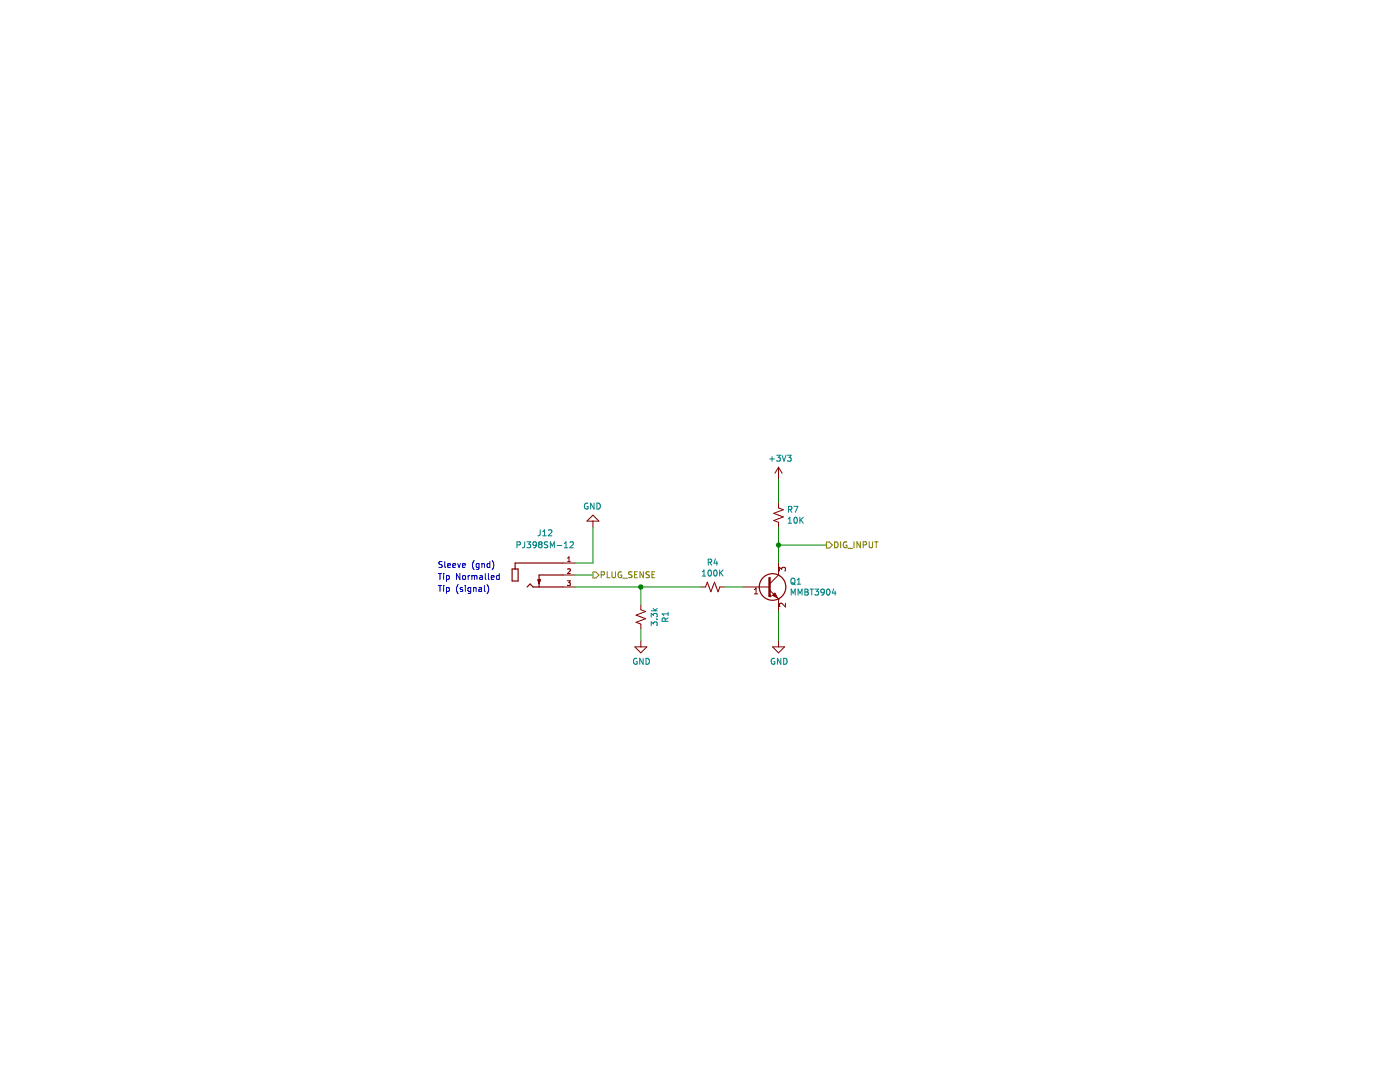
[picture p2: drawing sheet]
<svg xmlns="http://www.w3.org/2000/svg" width="279mm" height="216mm" viewBox="0 0 279 216" stroke-linecap="round" stroke-linejoin="round" font-family="sans-serif">
<path d="M.1 27.5h279.3v188.4h-279.3z" fill-rule="evenodd" fill="#fff" stroke="#fff" stroke-width=".2"/>
<path d="M126.7 129.1h2.4l-1.2 1.2zM127.9 120.7v1l.9 .3-1.9 .7 1.9 .8-1.9 .7 1 .3v1M127.9 127.9v1.2" fill="none" stroke="#840000" stroke-width=".2"/>
<g fill="none" stroke="#008484" stroke-width=".2">
<path d="M127.1 131.4a.54 .54 0 0 0-.7 .6 .54 .54 0 0 0 .8 .4v-.4h-.3M128.4 131.4v1.2l-.7-1.2v1.2M128.9 131.4a.6 .6 0 0 1 .7 .6 .6 .6 0 0 1-.7 .6zM130 123.1v-.7l.4 .4 .1-.4h.5l.2 .2-.2 .5M130 124.8v-.7l.4 .4 .1-.3h.5l.2 .1-.2 .5M130 121.9h1.2M130.4 121.4l.4 .5M131 123.6h.2M131.2 121.4l-.5 .4M132.8 124l-.1-.6h-.4l-.2 .6h1.2M133.3 123.3l-.5 .4M133.3 122.2v.6"/>
<path d="M133.3 122.5h-1.2l.4 .3"/>
</g>
<path d="M107.3 115.7h.5l-.2 .7z" fill="#ffffc2" stroke="#840000" stroke-width=".24"/>
<path d="M102.2 113.5h1.2v2.4h-1.2zM105.2 117.1l.6-.6 .6 .6h6M107.3 115.7h.5l-.2 .7M112.4 112.3h-9.6v1.2M112.4 114.7h-4.8v2.4" fill="none" stroke="#840000" stroke-width=".24"/>
<path d="M112.4 112.3h2.4M112.4 114.7h2.4M112.4 117.1h2.4M113.2 115.9h.6l-.3 .3 .3 .1v.4h-.6M113.3 112.1h.5M113.3 111.4l.3-.3v1M113.3 113.6l.3-.1 .2 .3-.6 .7h.6M153.6 117.7l1.8 1.8M155.4 119.5h.1M155.4 114.7l-1.8 1.8M154.2 129.1h2.4l-1.2 1.2zM155.4 127.9v1.2" fill="none" stroke="#840000" stroke-width=".2"/>
<g fill="none" stroke="#008484" stroke-width=".2">
<path d="M103.2 108.7h.5l.1-.5-.6-.1v1.2M104.7 108.1v1l-.4 .2M105.2 108.1h.7l-.4 .5 .3 .1v.5l-.1 .1-.5-.1M107 108.6l-.2 .2h-.3l-.1-.6 .4-.1 .2 .2v.7l-.2 .2-.3 .1M107.7 108.6l-.2-.2 .2-.3h.3l.2 .2-.2 .3M107.7 108.6l-.2 .2v.3l.2 .2h.3l.2-.2-.1-.4-.1-.1M107.7 108.6h.3M107.8 105.7v1l-.4 .2M108.3 106.9h.7M108.3 106.1l.4-.4v1.2M109.3 108.2h-.6v.4l.5 .2 .1 .3-.2 .2-.5-.1M109.5 105.8l.4-.1 .2 .4-.7 .8h.7"/>
<path d="M109.8 109.3v-1.2l.4 .9 .4-.9v1.2M111.2 108.8h.9M112.6 109.3h.7M112.6 108.4l.4-.3v1.2M113.8 108.2l.4-.1 .2 .3-.7 .9h.7M154.6 131.4a.54 .54 0 0 0-.7 .6 .54 .54 0 0 0 .7 .4v-.4h-.2M155.8 131.4v1.2l-.7-1.2v1.2M156.4 131.4a.6 .6 0 0 1 .7 .6 .6 .6 0 0 1-.7 .6z"/>
</g>
<path d="M153.6 115.3v3.6" fill="none" stroke="#840000" stroke-width=".48"/>
<circle cx="153.6" cy="118.9" r=".24" fill="#840000"/>
<path d="M154.2 118.8l.5-.5 .4 1z" fill-rule="evenodd" fill="#840000" stroke="#840000" stroke-width=".2"/>
<circle cx="154.2" cy="117.1" r="2.65" fill="none" stroke="#840000" stroke-width=".24"/>
<g fill="none" stroke="#840000" stroke-width=".2">
<path d="M155.4 93.2v2.4M155.4 93.2l-.7 1.2M155.4 93.2l.7 1.2M118.3 104v1.2M118.3 102.8l1.2 1.2h-2.4zM139.8 117.1h1l.4-.9 .7 1.9 .7-1.9 .7 1.9 .4-1h.9M148.2 117.1h5.4M150.5 118.5h.7M150.5 117.6l.4-.3v1.2M155.4 100.4v1l.9 .3-1.9 .7 1.9 .7-1.9 .8 1 .3v1M155.4 112.3v2.4M155.4 119.5v2.4"/>
<path d="M155.6 113.9v-.7l.4 .4 .1-.3h.5l.1 .1-.1 .5M156.7 120.4v.7l-.8-.7-.3 .2 .1 .5"/>
</g>
<g fill="none" stroke="#008484" stroke-width=".2">
<path d="M153.6 91.6h.9M154.1 91.1v.9M155 90.8h.7l-.4 .5 .4 .1v.5l-.2 .1-.5-.1M156.1 90.8l.4 1.2 .4-1.2M157.2 90.8h.7l-.4 .5 .3 .1v.5l-.1 .1-.5-.1M117.3 100.4a.54 .54 0 0 0-.7 .6 .54 .54 0 0 0 .8 .5v-.4h-.3M118.6 100.4v1.2l-.7-1.2v1.2M119.1 100.4a.6 .6 0 0 1 .7 .6 .6 .6 0 0 1-.7 .6zM140.2 114.9h.6M140.2 114.1l.3-.4v1.2M141.3 112.2l.6-.1 .1-.4-.7-.1v1.2M141.4 113.9l.2-.2a.64 .64 0 0 1 .4 .6 .64 .64 0 0 1-.4 .6l-.3-.4z"/>
<path d="M141.6 112.2l.4 .6M142.5 113.9l.2-.2a.64 .64 0 0 1 .4 .6 .64 .64 0 0 1-.4 .6l-.3-.4zM142.8 111.5l-.3 .9h.7M143.1 112v.8M143.6 113.7v1.2M143.8 114.3l.5 .6M144.3 113.7l-.7 .7M157.3 104.4h.7M157.3 103.6l.3-.4v1.2M157.4 101.7l.5-.1 .1-.5-.6-.1v1.2M157.6 101.7l.4 .5M157.9 115.5l.2-.1a.4 .4 0 0 1 .5 .4v.4a.4 .4 0 0 1-.4 .4 .4 .4 0 0 1-.4-.4z"/>
<path d="M157.9 118.7v-1.2l.4 .9 .4-.9v1.2M158.1 116.3l.6 .4M158.4 101h.8l-.5 1.2M158.6 103.3l.1-.1a.64 .64 0 0 1 .4 .6 .64 .64 0 0 1-.4 .6l-.3-.5zM159.1 116.6h.7M159.1 115.7l.3-.3v1.2M159.3 118.7v-1.2l.4 .9 .4-.9v1.2M159.6 103.2v1.2M159.8 103.7l.5 .7M160.3 103.2l-.7 .7M160.6 117.5h.4l.3 .3-.3 .3 .3 .1v.3l-.2 .2h-.5zM160.6 118.1h.4"/>
<path d="M161.7 117.5h.6M162 117.5v1.2M162.6 117.5h.8l-.4 .5 .3 .1v.5l-.2 .1-.5-.1M164.5 118.1l-.2 .2-.4-.1v-.5l.4-.2 .2 .3-.1 .7-.1 .2h-.4M165.1 117.7l.1-.2a.64 .64 0 0 1 .5 .6 .64 .64 0 0 1-.5 .6l-.2-.4zM166.4 117.5l-.3 .8h.7M166.7 117.9v.8"/>
</g>
<g fill="none" stroke="#848400" stroke-width=".2">
<path d="M118.3 114.1h.6l.6 .6-.6 .6h-.6zM120 114.7h.6v-.5l-.6-.1v1.2M121.2 114.1v1.2h.5M122.1 114.1v.9l.3 .3h.2l.2-.3v-.9M124 114.1a.54 .54 0 0 0-.7 .6 .54 .54 0 0 0 .8 .5v-.4h-.2M124.3 115.4h.9M126.1 114.1l-.6 .1v.3l.5 .3 .1 .2-.2 .3-.5-.1M126.6 114.7h.4M127.2 114.1h-.6v1.2h.6M128.4 114.1v1.2l-.7-1.2v1.2M129.6 114.1l-.6 .1v.3l.5 .3 .1 .2-.2 .3-.5-.1M130.1 114.7h.4"/>
<path d="M130.7 114.1h-.6v1.2h.6M164.9 108.2h.6l.6 .6-.6 .6h-.6zM166.6 108.1a.6 .6 0 0 1 .7 .6 .6 .6 0 0 1-.7 .6zM167.8 108.1v1.2M169 108.2a.54 .54 0 0 0-.7 .5 .54 .54 0 0 0 .7 .5v-.4h-.2M169.3 109.4h.9M170.4 108.1v1.2M171.7 108.1v1.2l-.7-1.2v1.2M172.3 108.7h.5l.1-.5-.6-.1v1.2M173.5 108.1v1l.2 .2h.2l.2-.2v-1M174.5 108.1h.7M174.9 108.1v1.2"/>
</g>
<g fill="none" stroke="#0000c2" stroke-width=".2">
<path d="M87.5 116.8h.6M87.5 114.4h.6M87.8 114.4v1.2M87.8 116.8v1.2M88.3 112.1l-.7 .1v.3l.5 .2 .2 .3-.3 .2h-.4M88.5 114.4v.1M88.5 114.8v.8M88.5 116.8v.1M88.5 117.2v.8M88.8 112v1.1l.1 .1M89.1 114.8v1.2M89.1 117.2v1.2"/>
<path d="M89.1 117.3l.4-.1 .2 .2-.1 .6h-.5M89.1 114.9l.4-.1 .2 .3-.1 .5h-.5M89.3 112.8l.6-.1-.1-.2-.3-.1-.2 .2 .1 .6h.4M90.4 112.8l.5-.1v-.2l-.4-.1-.1 .2v.6h.5M91.3 112.4l.3 .8 .3-.8M91.4 116.7a1.37 1.37 0 0 0 0 1.8M91.8 114.4v1.2l-.7-1.2v1.2M92.3 117.3l-.3-.1-.2 .2 .1 .2 .4 .1v.3h-.5M92.3 112.8l.6-.1-.1-.2-.3-.1-.2 .2 .1 .6h.4M92.4 114.9l.3-.1 .2 .3v.3l-.2 .2-.4-.2zM92.9 116.8v.1M92.9 117.2v.8"/>
<path d="M93.4 114.8v.8M93.8 114.8l-.4 .3M93.9 117.3l-.3-.1-.2 .2 .1 .6h.4M93.9 117.2v1l-.2 .2h-.3M94.2 114.9l.3-.1 .2 .2M94.2 114.8v.8M94.5 117.3h.5v.7M94.5 117.2v.8M94.6 111.9a1.37 1.37 0 0 0 0 1.8M94.7 115l.2-.2 .2 .1 .1 .7M94.7 115v.6M95.6 117.3h.5v.7"/>
<path d="M95.6 112.5l-.3-.1-.3 .3 .1 .5h.5M95.6 112.4v1l-.2 .2h-.3M95.8 114.9h.4l.1 .7M96.1 117.5l-.6 .2 .2 .3h.4M96.2 112.6l.4-.1 .1 .7M96.2 112.4v.8M96.3 115.1l-.6 .2 .2 .3h.4M96.7 116.8v1l.1 .2M96.8 114.4v1.1l.2 .1M97.2 116.7a1.37 1.37 0 0 1 0 1.8M97.5 114.4v1.1l.1 .1M97.8 112.5l-.4-.1-.2 .3 .1 .5h.5"/>
<path d="M97.8 112v1.2M98 115.2l.6-.1v-.2l-.4-.1-.2 .2 .1 .6h.5M98.2 111.9a1.37 1.37 0 0 1 0 1.8M99.6 114.9l-.3-.1-.2 .3 .1 .5h.4M99.6 114.4v1.2"/>
</g>
<path d="M155.4 95.6v4.8M114.8 117.1h25M114.8 114.7h3.5M118.3 105.2v7.1h-3.5M127.9 117.1v3.6M144.6 117.1h3.6M155.4 105.2v7.1M155.4 108.8h9.5M127.9 125.5v2.4M155.4 121.9v6" fill="none" stroke="#008400" stroke-width=".2"/>
<g fill="#008400" stroke="#008400" stroke-width=".2">
<circle cx="127.9" cy="117.1" r=".43"/>
<circle cx="155.4" cy="108.8" r=".43"/>
</g>
</svg>
